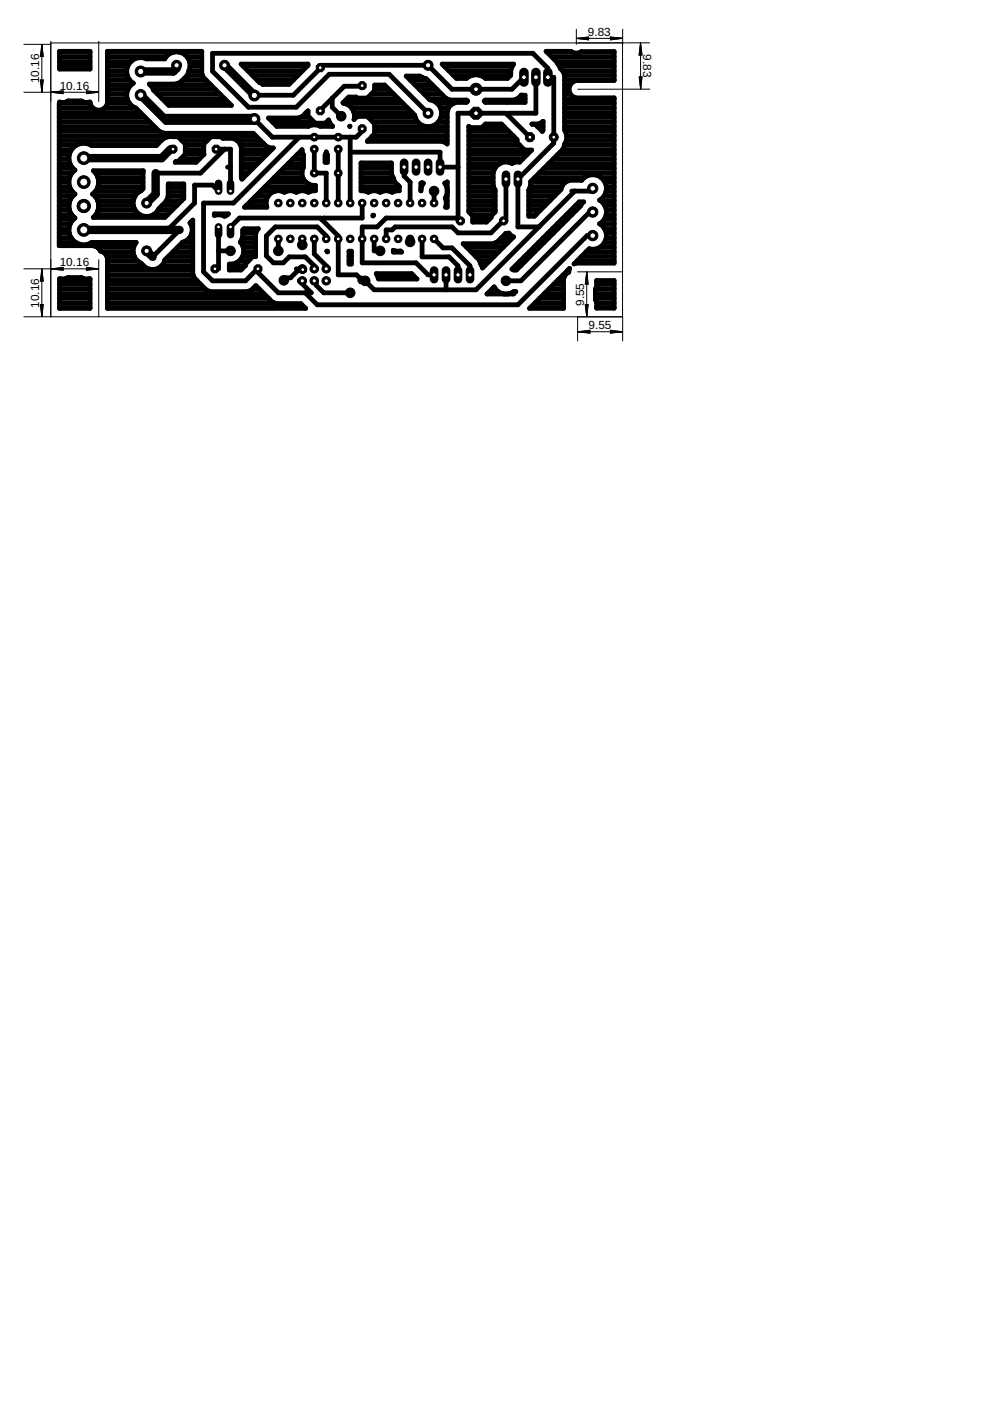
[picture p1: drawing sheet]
<svg xmlns="http://www.w3.org/2000/svg" width="210mm" height="297mm" viewBox="0 0 210 297" stroke-linecap="round" stroke-linejoin="round" font-family="sans-serif">
<defs><g id="words">
<g font-size="2.5">
<text x="124.6" y="7.6">9.83</text>
<text x="136.4" y="11.5" transform="rotate(90 136.4 11.5)">9.83</text>
<text x="8.3" y="17.7" transform="rotate(-90 8.3 17.7)">10.16</text>
<text x="12.7" y="19">10.16</text>
<text x="12.7" y="56.4">10.16</text>
<text x="8.3" y="65.3" transform="rotate(-90 8.3 65.3)">10.16</text>
<text x="123.8" y="64.9" transform="rotate(-90 123.8 64.9)">9.55</text>
<text x="124.8" y="69.8">9.55</text>
</g>
</g></defs>
<g fill="#000" stroke="#000" stroke-width=".21">
<path d="M16.9 37.9a1.14 1.14 0 0 1 1.8 .1 1.14 1.14 0 0 1-.6 1.7 1.14 1.14 0 0 1-1.5-1.1h1l.2-.1 .1 .2-1.3-.1z" fill-rule="evenodd"/>
<path d="M16.6 42.9a1.41 1.41 0 0 1 2.3-.1 1.41 1.41 0 0 1-.7 2.2 1.41 1.41 0 0 1-1.8-1.3h1a.39 .39 0 0 1 .6-.3 .39 .39 0 0 1 0 .7 .39 .39 0 0 1-.6-.3l-1-.1z" fill-rule="evenodd"/>
<circle cx="71.7" cy="29.1" r=".83"/>
</g>
<g fill="none" stroke="#000" stroke-width="1">
<path d="M12.6 10.9h6.5v3.7h-6.5zM12.6 14h6.5M12.6 13.1h6.5M12.6 12.1h6.5M12.6 11.1h6.5M22.8 19.9h4.1M22.8 19h4.3M22.8 18h5.1M22.8 17h4.7M22.8 16h4.2M22.8 15h4.1M22.8 14h4.3"/>
<path d="M22.8 13.1h5M22.8 12.1h12.4M22.8 11.1h13.9M27.1 14a2.89 2.89 0 0 0 1.2 3.7 2.93 2.93 0 0 0-1.4 2.7 2.93 2.93 0 0 0 1.8 2.5M31.8 18h12.9M32.5 19h13.2M33.4 19.9h13.3M38.1 11.1h4.7M38.7 17h5M39.6 16h3.3M39.7 12.1h3.1M39.7 12.1a3.6 3.6 0 0 1-.6 4.5l-.7 .7-1.3 .5h-5.5l.6 .6 .4 .8 3.2 3.2h13.3l-6-6-.3-.8v-4.7h-20v11a1.86 1.86 0 0 1-2 1.5 1.86 1.86 0 0 1-1.7-1.8 2.13 2.13 0 0 1-1.8-.2h-2.8l-.3 .2a2.06 2.06 0 0 1-1.6 0v.3"/>
<path d="M39.7 12.1a2.83 2.83 0 0 0-4.8 .4h-3.8a2.95 2.95 0 0 0-4 1.5M40 15h2.8M40.2 13.1h2.6M40.3 14h2.5M51.1 13.6h14.2v.3l-4 4h-5.5l-.8-.4zM51.6 14h13.5M52.5 15h11.6M53.5 16h9.7M54.5 17h7.7M76.8 18.2v.1h-3.8l-5.1 5.2M78.7 19.9h4.8M79.4 19h3.1"/>
<path d="M87 17h3.7M88 18h3.7M88.9 19h3.7M89.9 19.9h3.7M93.7 13.6h15.2a2.93 2.93 0 0 0-.6 2.4l-.7 .6h-4.7a2.98 2.98 0 0 0-4 0h-2.1zM94.2 14h14.4M95.2 15h13.1M96.2 16h3.8M101.8 16h6.4M111.1 16.4l-2.6 2.5h-12.7l-5-5.1h-22.9v.7l-5.7 5.7h-8.3M113.6 16.4v7.6h-5.7l-.3 .3M115.8 10.9h5.3a1.81 1.81 0 0 0 2.2 0h6.9v6.2h-8.1a1.88 1.88 0 0 0-1.5 1.8 1.88 1.88 0 0 0 1.5 1.9l8.1-.1v35.1h-8.1l-.4 .2 3.2-3.3a2.87 2.87 0 0 0 3.5-1.6 2.87 2.87 0 0 0-1.3-3.6 2.86 2.86 0 0 0 0-5.1 2.89 2.89 0 0 0 .7-4.4 2.89 2.89 0 0 0-4.5 .2h-2.5a2.3 2.3 0 0 0-1.9 2l-5.6 5.6h-1.2v-5.5l.4-1.1v-.7l6.9-6.9 .3-1a2.64 2.64 0 0 0 0-3v-11.7l-.3-.8-.6-.5-.7-1.4z"/>
<path d="M116 11.1h5.4M117 12.1h13.2M118 13.1h12.2M118.6 14h11.6M119.3 15h10.9M119.7 19.9h1.2M119.7 19h.9M119.7 18h1.2M119.7 17h10.5M119.7 16h10.5M123 11.1h7.2M12.6 36.7h2.7"/>
<path d="M12.6 26.8h20.1M12.6 39.6h2.2M12.6 38.6h2M12.6 37.7h2.2M12.6 35.7h2.9M12.6 34.7h2.2M12.6 33.7h2M12.6 32.7h2.1M12.6 31.7h2.6M12.6 30.8h3.7M12.6 29.8h21.6M12.6 28.8h41.6"/>
<path d="M12.6 27.8h21.2M12.6 25.8h19.1M12.6 24.9h18.2M12.6 23.9h17.2M12.6 22.9h7.1M12.6 21.9v30.2h7.1a1.8 1.8 0 0 1 1.6 1.1M12.6 21.9h6.5M15.3 36.7a3.1 3.1 0 0 0 .6 4.4l-.6 .7M19.2 30.8h14.1M20.3 36.7h10M20.7 39.6h9.6M20.7 37.7h9.6"/>
<path d="M20.9 38.6h9.4M22.2 22.9h6.5M22.8 21.9h4.7M22.8 20.9h4.2M28.7 22.9l4.9 4.8 .6 .4 .7 .2h18.8l2.8 2.7 .8 .4h.7l-6.7 6.6-.1-.3M29.8 20.2l4.5 4.4h19.6v.7l3.8 3.8h17.8l1.3-1.3v-.5M34.4 20.9h13.2M35.3 21.9h13.3M35.6 29h.1M35.6 29a3.9 3.9 0 0 0-2.4 1.9h-13.8a3.1 3.1 0 0 0-4.3 .9 3.1 3.1 0 0 0 .8 4.3l-.6 .6M35.6 29h2.2l1.5 1.5v2.2M35.7 39.6h3.3"/>
<path d="M36.2 31.6h.5M38.3 33.7h4M38.5 29.8h5.5M39.3 32.7h3.9M39.3 32.7l-1.5 1.5h-.5l-.2 .2h4.5l1.6-1.7M39.3 31.7h3.9M39.3 30.8h3.9M43.2 32.7v-2.2l1.5-1.5h2.2l.3 .3h2.1l.9 .4 .6 .6 .4 .9v6.5M45.8 31.6h3.1v8.9M47.6 31.6l-5.1 5.1h-9.5M48.2 35.4h.7M50.2 29.8h5"/>
<path d="M51 30.8h5.2M51.2 36.7h1.4M51.2 37.7h.5M51.2 35.7h2.4M51.2 34.7h3.4M51.2 33.7h4.4M51.2 32.7h5.4M51.2 31.7h6.4M56.2 39.6h10.7M56.9 25h6.4l.8-.3 1.2-1.2v1.1l1.5 1.5h2.2l.7-.7 .4 1 .4 .4h-2.6a2.46 2.46 0 0 0-2.5 0h-6.7zM57.1 38.6h7.8M57.7 25.8h8.9"/>
<path d="M58.1 37.7h6.1M59.1 36.7h4.9M60.1 35.7h4.1M61.1 34.7h3.2M62.1 33.7h2.2M63.1 32.7h1.2M63.5 29.1l-14 14h-6.3v14.5l1.9 1.9h6.9l2.7-2.5v.8l4.3 4.3h7l-2.5-2.6h.6M63.7 24.9h1.9M64 31.7l-12.2 12.2h4.8a2.58 2.58 0 0 1 .7-2.8 2.58 2.58 0 0 1 3-.3 2.41 2.41 0 0 1 2.5 0 2.41 2.41 0 0 1 2.6 0l.9-.4h.6v-1.1a2.62 2.62 0 0 1-2.7-3.6M64 31.7l.3 1.2v2.6l-.1 .2M64 31.7l.1 .1M64.9 23.9h.4"/>
<path d="M66.6 31.6v5.1h2.6v6.4M68.9 33.7h.5M69 32.7h.4M69.2 32.2l.2 .7v1.5h-.5v-1.5zM69.3 25.8h.5M70.4 20.8v1.9l1.9 1.9M71.7 31.6v11.5M72.7 21.8l1.2-1.2h1.6l.2 .2h2.2l1.5-1.6v-1.2h2.2l6.3 6.4a2.87 2.87 0 0 0 3 2.5 2.87 2.87 0 0 0 2.7-2.8 2.87 2.87 0 0 0-2.5-2.9l-5-5.1h2.9l1.4 .6 4.2 4.2 .8 .3h3.5l.3 .2-.3 .3h-2.3l-.8 .4-.6 .6-.4 .9v6.9l-1.1-.5h-15.8l1.5-1.6v-2.2l-1.5-1.5h-2.2l-.6 .7a2.89 2.89 0 0 0-2.4-3.6zM73 21.9h12.4M73.6 20.9h10.9M74.1 26.8h.1M74.3 32.3h19v3.1h3.8"/>
<path d="M74.3 29.1v14M74.5 22.9h11.9M75 23.9h12.4M75.1 24.9h.4M76.5 36.7h6.5M76.5 39.6h8.2M76.5 38.6h7.3M76.5 37.7h6.8M76.5 35.7h6.5M76.5 34.7h6.5M78 24.9h10.1M78.1 29.8h16.7"/>
<path d="M79 28.8h15.8M79 25.8h9.6M79.4 26.8h10.9M79.4 27.8h15.4M83 36.7l.7 1.9M83 36.7v-2.2h-6.5v5.9h.6l1 .4a2.41 2.41 0 0 1 2.5 0 2.41 2.41 0 0 1 2.5 0l1-.4h.6v-.9l-1-.9M85.7 35.4v1.9l1.3 1.3v4.5M89.2 38.9l.1 1.6M89.2 39.6h.2M89.3 38.8l.2-.1 .2 .1M89.3 38.8l-.1 .1M89.7 38.8v.1"/>
<path d="M89.7 38.9l-.5 1.2M90.8 24l-8.3-8.3h-12.7l-7 7h-10.1l-7.6-7.6v-3.8h67.9l3.2 3.2v1.9h1.2v14l-7.6 7.6v10.1h4.5M90.9 20.9h3.8M91.2 26.8h3.6M92.7 21.9h3.5M92.9 25.8h1.9M93.4 22.9h1.7M93.5 24.9h1.3M93.6 23.9h1.2M94.7 39.6h.1M94.7 38.6h.1M99.4 36.7h5.2"/>
<path d="M99.4 26.8h.1M99.4 26.8l.3 .3h2.5l.7-.8h3.4l3.3 3.3v.6l1.6 1.6h1.5l-2.5 2.6h-.7l-1 .3a2.71 2.71 0 0 0-3.9 2M99.4 26.8v18.1l.8 .9v1.3h2.9l1-1v-.3l.9-.9v-4.6l-.4-1.1v-2.5M99.4 39.6h5.3M99.4 38.6h5.2M99.4 37.7h5.2M99.4 35.7h5.5M99.4 34.7h6.6M99.4 33.7h11.4M99.4 32.7h12.4M99.4 31.7h11.7M99.4 30.8h10.8"/>
<path d="M99.4 29.8h10.2M99.4 28.8h9.4M99.4 27.8h8.4M102.4 26.8h4.4M102.7 21.4l.2-.2h6.1l.8-.3 .7-.7h.8v1.5h-8.4zM107.3 38v8.8h-.7l-2.5 2.6h-7l-1.3-1.3h-12l-.7 .6h-1.2v2M109.7 20.9h1.6M112.4 29.1l-5.1-5.1h-10.2v22.8h.5l-.5-.6h-15.2l-1.9 1.9h-3.2v7.6h11.4l2.6 2.6h1.2M112.4 39.6h6.7M112.5 38.6h7.4M112.8 26.3h1.3l1-.6v1.9l-.1 .3-1.5-1.5zM113.3 37.7h10.6"/>
<path d="M113.9 26.8h1.2M114.3 36.7h15.9M114.9 27.8h.1M115 25.8h.1M115.3 35.7h14.9M116.3 34.7h13.9M117.3 33.7h12.9M118.3 32.7h11.9M119.3 31.7h10.9M119.7 26.8h10.5M119.7 30.8h10.5M119.7 25.8h10.5"/>
<path d="M119.7 24.9h10.5M119.7 23.9h10.5M119.7 22.9h10.5M119.7 21.9h10.5M119.7 20.9h10.5M119.8 27.8h10.4M120.1 29.8h10.1M120.1 28.8h10.1M125.7 39.9l-.6 .6h-3.9M127.4 37.7h2.8M128.2 38.6h2M128.6 39.6h1.6"/>
<path d="M12.6 51.4h3.5M12.6 45.5h2.6M12.6 49.4h2.1M12.6 50.4h2.5M12.6 48.5h2M12.6 47.5h2.3M12.6 46.5h3M12.6 44.5h2.1M12.6 43.6h2M12.6 42.6h2.2M12.6 41.6h2.8M12.6 40.6h2.7"/>
<path d="M12.6 59.1l.9 .1 1-.4h2.8l.9 .4 .9-.1v6.3h-6.5zM12.6 59.3h6.5M14.8 42.6a3.1 3.1 0 0 0 0 2.3M14.8 42.5h.1M14.8 42.5v.1M14.8 44.9h.1M14.8 44.9l.5 .7M15.3 45.6l.6 .6a3.1 3.1 0 0 0-.8 4.3 3.1 3.1 0 0 0 4.3 .9h9.5a2.84 2.84 0 0 0 1 4.4 2.75 2.75 0 0 0 2.8 1.3 2.75 2.75 0 0 0 2.2-2l3.8-3.7a2.66 2.66 0 0 0 1.6-4.2l.6-.5v11.4l.3 .8 2.6 2.6 .8 .3h7.9l.8-.3 1-.9 3.4 3.4 .9 .4h5.2l1 1h-42v-10.7l-.3-.7-.5-.5-.7-.3M15.3 41.8h.1M15.3 41.8l-.5 .7M15.3 45.6h.1M20.2 41.6h8.5"/>
<path d="M20.2 40.6h9.4M20.3 41.8l-.7-.7a3.1 3.1 0 0 0 .2-4.9h10.6l-.1 3.8-.4 .4a2.87 2.87 0 0 0-.8 4.7 2.87 2.87 0 0 0 4.6-.9l1.4-1.4 .4-.6 .2-.7v-2.5h3.3v3.1l-4 4h-15.2l.5-.5M20.3 45.6h.1M20.3 41.8l.4 .7M20.3 41.8h.1M20.3 45.5h9.4M20.6 52.4h7.8M20.7 44.9l-.4 .7M20.7 44.9h.1M20.7 42.5v.1M20.7 42.5h.1M20.7 42.6a3.1 3.1 0 0 1 0 2.3"/>
<path d="M20.7 42.6h7.6M20.8 44.5h7.9M20.9 43.6h7.4M21.3 53.2h.1M21.7 53.4h6.5M22.6 54.4h5.9M22.8 59.3h18.8M22.8 58.3h18.2M22.8 57.3h18.1M22.8 56.3h7.7M22.8 55.4h6.4M32.5 45.5h3"/>
<path d="M33.5 44.5h3M34.2 56.3h6.7M34.4 43.6h3.1M34.9 55.4h6M35.2 42.6h3.3M35.6 41.6h3.4M35.7 40.6h3.3M35.7 54.4h5.2M36.7 53.4h4.2M37.7 52.4h3.2M38.1 48.7l-5.7 5.8M38.6 51.4h2.3"/>
<path d="M40.2 50.4h.7M40.4 47.5h.5M40.6 49.4h.3M40.7 48.5h.2M45.4 45.5h2.8M46 45.5l-.6 .2v-.4h3l-.8 .6-.9-.4M46.3 48.1v8.9h-.7M46.3 40.5l-1.2-1.3h-3.8v3.9l-5.8 5.6M46.3 53.2h2.6M48.6 56.3h3.4M50.7 55.4h2M51 51.4h3.2"/>
<path d="M51.4 50.4h2.8M51.4 54.4h2.8v-4.8l.6-1.1h-3.1l-.2 .3v1.3l-.6 1.2a2.78 2.78 0 0 1 .5 3.2 2.78 2.78 0 0 1-2.8 1.5v1.3h2.5l1-1v-.4l1.5-1.5M51.5 49.4h2.8M51.5 52.4h2.7M51.7 53.4h2.5M52.2 43.6h4.3M53.2 42.6h3.3M54.2 41.6h2.7M55.2 40.6h2.9M59 50.7v2.5M59.9 40.6h.8M62.4 40.6h.8"/>
<path d="M62.8 57h1.3M64.1 57l.1 .2M64.1 57l-.4 .4h-.6l-1.5 1.5h-.9l-.5 .5M64.1 50.7v1.2M65 40.6h.7M66.6 59.5l.4 .4v.6l1.6 1.6h5.7M66.6 50.7v3.1l2.6 2.6v.6M69.2 50.7v-.7l-1.9-1.9h-8.9l-1.9 1.9v4.3l1.5 1.4h2.1l1.2-1.2h3.4l1.9 1.9v.6M69.3 53.3l.1 .1zM69.4 53.4h.1M74 53.3h.5v2.7h-.5zM74 54.4h.5"/>
<path d="M74 55.4h.5M74 53.4h.5M76.8 43.1v3.1h-8.3l-.3 .3M77.7 40.6h.7M79.1 45.6h.1l-.1 .2zM79.3 50.7v2.5h1.3M79.8 58h7.5l1.1 1.2h-8.1zM79.9 58.3h7.7M80.2 40.6h.8M82.8 40.6h.7M83.4 53.1l.7 .2 .8-.1 .3 .2h-1.8zM83.4 53.4h1.7"/>
<path d="M89.5 50.7v3.8h5.7l1.9 1.9v1.9M92 40.5v2.6M92 50.7l1.9 1.9h1.9l3.9 3.8v1.9M94.6 58.3v3.1M94.6 43.6h.2M94.6 42.6h.2M94.6 41.6h.2M94.8 40.1l-.5-1.2 .5-.3v5.3h-.3a2.5 2.5 0 0 0-.1-1.9l.2-.4M94.8 40.9l-.2 .7M94.8 40.6h.1M98.9 52.4h7.8M99.4 44.5h5.6"/>
<path d="M99.4 43.6h5.6M99.4 42.6h5.6M99.4 41.6h5.6M99.4 40.6h5.6M99.9 53.4h5.8M100 45.5h4.4M100.2 46.5h3.5M100.9 54.4h3.9M101.7 55.4h2.1M101.9 55.9l.3 .4M101.9 55.9h.1M102.2 56.3h.6"/>
<path d="M105.2 51.4h2.5M106.3 50.4h2.4M107.8 49.5l1.1 .7-6.6 6.6-.1-.5M107.9 49.4l-.6 .1-1.9 1.8-.9 .4h-6.3l3.4 3.4 .3 .8M108.5 57.1l14.3-14.3h1l-.7 .9-13.6 13.6h-.6zM109.3 56.3h1.1M110.2 55.4h1.2M111.2 54.4h1.2M112.1 45.5h1.5M112.1 44.5h2.5M112.1 43.6h3.5M112.1 42.6h4.5"/>
<path d="M112.1 41.6h5.5M112.1 40.6h6.4M112.2 53.4h1.2M113.2 52.4h1.1M114.2 51.4h1.1M115.2 50.4h1.1M116.1 49.4h1.2M117.1 48.5h1.2M118.1 47.5h1.2M118.4 59.3h1.1M119.1 46.5h1.1M119.4 58.3h.4"/>
<path d="M119.8 58.3l-.3 1M120.1 45.5h1.1M120.3 57.3h.3M120.6 57.3l.2-.4-8.5 8.5h7.2v-6.1M120.6 57.3v.4l-.8 .6M121.1 44.5h1.1M121.9 40.5l-21 20.9h-21.6l-2-2h-.6l-1.1-1.1h-3.9v-8.3l-3.8-3.8h-17.1l-1.9 1.9M122 43.6h1.1M122.3 55.4h7.9M123.3 54.4h6.9M124.3 53.4h5.9M125.7 45h-.7l-14.6 14.5h-3.1"/>
<path d="M125.7 50h-1.2l-14.7 14.6h-42.5l-2.6-2.5M126.5 59.5h3.7v5.8h-3.7l.1-.8-.4-1v-2.2l.4-.9zM127.2 52.4h3M127.2 47.5h3M127.3 42.6h2.9M128.1 41.6h2.1M128.1 46.5h2.1M128.1 51.4h2.1M128.2 48.5h2M128.2 43.6h2M128.5 40.6h1.7M128.5 45.5h1.7"/>
<path d="M128.5 49.4h1.7M128.5 50.4h1.7M128.5 44.5h1.7M12.6 65.2h6.5M12.6 64.2h6.5M12.6 63.2h6.5M12.6 62.3h6.5M12.6 61.3h6.5M12.6 60.3h6.5M22.8 65.2h41.8M22.8 64.2h35.4M22.8 63.2h34.1"/>
<path d="M22.8 62.3h33.1M22.8 61.3h20.7M22.8 60.3h19.7M53.6 61.3h1.4M103.4 62.3h3.1M104.3 61.3h.7M105 61.3l-.2-.5-1.5 1.5h5.6l.5-.5h-.5l-1.3 .5M105 61.3l.6 .5 1.3 .5M108 62.3h.9M112.5 65.2h7M113.5 64.2h6M114.4 63.2h5.1"/>
<path d="M115.4 62.3h4.1M116.4 61.3h3.1M117.4 60.3h2.1M126.2 63.2h4M126.2 62.3h4M126.3 61.3h3.9M126.5 65.2h3.7M126.6 64.2h3.6M126.6 60.3h3.6"/>
</g>
<path d="M37.4 13.8v.7l-.6 .7h-7M47.6 13.8l6.3 6.4M29.8 20.2l5.5 5.4h19M33 36.7v4.4l-1.9 2M36.2 31.6l-1.9 1.9h-16.5M17.8 48.7h20.3M31.1 53.2l1.3 1.3" fill="none" stroke="#000" stroke-width="1.8"/>
<circle cx="71.7" cy="29.1" r=".36" fill="#fff" stroke="#000" stroke-width=".21"/>
<circle cx="71.7" cy="31.6" r=".83" fill="#000" stroke="#000" stroke-width=".21"/>
<circle cx="71.7" cy="31.6" r=".36" fill="#fff" stroke="#000" stroke-width=".21"/>
<circle cx="66.6" cy="29.1" r=".83" fill="#000" stroke="#000" stroke-width=".21"/>
<circle cx="66.6" cy="29.1" r=".36" fill="#fff" stroke="#000" stroke-width=".21"/>
<circle cx="66.6" cy="31.6" r=".83" fill="#000" stroke="#000" stroke-width=".21"/>
<circle cx="66.6" cy="31.6" r=".36" fill="#fff" stroke="#000" stroke-width=".21"/>
<circle cx="100.9" cy="18.9" r="1.27" fill="#000" stroke="#000" stroke-width=".21"/>
<circle cx="100.9" cy="18.9" r=".51" fill="#fff" stroke="#000" stroke-width=".21"/>
<circle cx="100.9" cy="24" r="1.38" fill="#000" stroke="#000" stroke-width=".21"/>
<circle cx="100.9" cy="24" r=".51" fill="#fff" stroke="#000" stroke-width=".21"/>
<circle cx="117.4" cy="29.1" r=".95" fill="#000" stroke="#000" stroke-width=".21"/>
<circle cx="117.4" cy="29.1" r=".4" fill="#fff" stroke="#000" stroke-width=".21"/>
<circle cx="112.4" cy="29.1" r="1.03" fill="#000" stroke="#000" stroke-width=".21"/>
<circle cx="112.4" cy="29.1" r=".4" fill="#fff" stroke="#000" stroke-width=".21"/>
<circle cx="37.4" cy="13.8" r="1.06" fill="#000" stroke="#000" stroke-width=".21"/>
<circle cx="37.4" cy="13.8" r=".55" fill="#fff" stroke="#000" stroke-width=".21"/>
<circle cx="47.6" cy="13.8" r="1.06" fill="#000" stroke="#000" stroke-width=".21"/>
<circle cx="47.6" cy="13.8" r=".55" fill="#fff" stroke="#000" stroke-width=".21"/>
<circle cx="90.8" cy="24" r="1.06" fill="#000" stroke="#000" stroke-width=".21"/>
<circle cx="90.8" cy="24" r=".55" fill="#fff" stroke="#000" stroke-width=".21"/>
<circle cx="90.8" cy="13.8" r="1.06" fill="#000" stroke="#000" stroke-width=".21"/>
<circle cx="90.8" cy="13.8" r=".55" fill="#fff" stroke="#000" stroke-width=".21"/>
<path d="M111.1 15.4v2" fill="none" stroke="#000" stroke-width="2"/>
<circle cx="111.1" cy="16.4" r=".51" fill="#fff" stroke="#000" stroke-width=".21"/>
<path d="M113.6 15.4v2" fill="none" stroke="#000" stroke-width="2"/>
<circle cx="113.6" cy="16.4" r=".51" fill="#fff" stroke="#000" stroke-width=".21"/>
<path d="M116.2 15.4v2" fill="none" stroke="#000" stroke-width="2"/>
<circle cx="116.2" cy="16.4" r=".51" fill="#fff" stroke="#000" stroke-width=".21"/>
<circle cx="66.6" cy="57" r=".9" fill="#000" stroke="#000" stroke-width=".21"/>
<circle cx="66.6" cy="57" r=".44" fill="#fff" stroke="#000" stroke-width=".21"/>
<circle cx="66.6" cy="59.5" r=".9" fill="#000" stroke="#000" stroke-width=".21"/>
<circle cx="66.6" cy="59.5" r=".44" fill="#fff" stroke="#000" stroke-width=".21"/>
<circle cx="69.2" cy="59.5" r=".9" fill="#000" stroke="#000" stroke-width=".21"/>
<circle cx="69.2" cy="59.5" r=".44" fill="#fff" stroke="#000" stroke-width=".21"/>
<circle cx="69.2" cy="57" r=".9" fill="#000" stroke="#000" stroke-width=".21"/>
<circle cx="69.2" cy="57" r=".44" fill="#fff" stroke="#000" stroke-width=".21"/>
<circle cx="64.1" cy="57" r=".9" fill="#000" stroke="#000" stroke-width=".21"/>
<circle cx="64.1" cy="57" r=".44" fill="#fff" stroke="#000" stroke-width=".21"/>
<circle cx="64.1" cy="59.5" r=".9" fill="#000" stroke="#000" stroke-width=".21"/>
<circle cx="64.1" cy="59.5" r=".44" fill="#fff" stroke="#000" stroke-width=".21"/>
<circle cx="76.7" cy="59.4" r=".87" fill="#000" stroke="#000" stroke-width=".21"/>
<circle cx="76.7" cy="59.4" r=".4" fill="#fff" stroke="#000" stroke-width=".21"/>
<circle cx="64.2" cy="57.2" r=".87" fill="#000" stroke="#000" stroke-width=".21"/>
<circle cx="64.2" cy="57.2" r=".4" fill="#fff" stroke="#000" stroke-width=".21"/>
<circle cx="92" cy="43.1" r=".8" fill="#000" stroke="#000" stroke-width=".21"/>
<circle cx="92" cy="43.1" r=".4" fill="#fff" stroke="#000" stroke-width=".21"/>
<circle cx="89.5" cy="43.1" r=".8" fill="#000" stroke="#000" stroke-width=".21"/>
<circle cx="89.5" cy="43.1" r=".4" fill="#fff" stroke="#000" stroke-width=".21"/>
<circle cx="87" cy="43.1" r=".8" fill="#000" stroke="#000" stroke-width=".21"/>
<circle cx="87" cy="43.1" r=".4" fill="#fff" stroke="#000" stroke-width=".21"/>
<circle cx="84.4" cy="43.1" r=".8" fill="#000" stroke="#000" stroke-width=".21"/>
<circle cx="84.4" cy="43.1" r=".4" fill="#fff" stroke="#000" stroke-width=".21"/>
<circle cx="81.9" cy="43.1" r=".8" fill="#000" stroke="#000" stroke-width=".21"/>
<circle cx="81.9" cy="43.1" r=".4" fill="#fff" stroke="#000" stroke-width=".21"/>
<circle cx="79.3" cy="43.1" r=".8" fill="#000" stroke="#000" stroke-width=".21"/>
<circle cx="79.3" cy="43.1" r=".4" fill="#fff" stroke="#000" stroke-width=".21"/>
<circle cx="76.8" cy="43.1" r=".8" fill="#000" stroke="#000" stroke-width=".21"/>
<circle cx="76.8" cy="43.1" r=".4" fill="#fff" stroke="#000" stroke-width=".21"/>
<circle cx="74.3" cy="43.1" r=".8" fill="#000" stroke="#000" stroke-width=".21"/>
<circle cx="74.3" cy="43.1" r=".4" fill="#fff" stroke="#000" stroke-width=".21"/>
<circle cx="71.7" cy="43.1" r=".8" fill="#000" stroke="#000" stroke-width=".21"/>
<circle cx="71.7" cy="43.1" r=".4" fill="#fff" stroke="#000" stroke-width=".21"/>
<circle cx="69.2" cy="43.1" r=".8" fill="#000" stroke="#000" stroke-width=".21"/>
<circle cx="69.2" cy="43.1" r=".4" fill="#fff" stroke="#000" stroke-width=".21"/>
<circle cx="66.6" cy="43.1" r=".8" fill="#000" stroke="#000" stroke-width=".21"/>
<circle cx="66.6" cy="43.1" r=".4" fill="#fff" stroke="#000" stroke-width=".21"/>
<circle cx="64.1" cy="43.1" r=".8" fill="#000" stroke="#000" stroke-width=".21"/>
<circle cx="64.1" cy="43.1" r=".4" fill="#fff" stroke="#000" stroke-width=".21"/>
<circle cx="61.6" cy="43.1" r=".8" fill="#000" stroke="#000" stroke-width=".21"/>
<circle cx="61.6" cy="43.1" r=".4" fill="#fff" stroke="#000" stroke-width=".21"/>
<circle cx="59" cy="43.1" r=".8" fill="#000" stroke="#000" stroke-width=".21"/>
<circle cx="59" cy="43.1" r=".4" fill="#fff" stroke="#000" stroke-width=".21"/>
<circle cx="59" cy="50.7" r=".8" fill="#000" stroke="#000" stroke-width=".21"/>
<circle cx="59" cy="50.7" r=".4" fill="#fff" stroke="#000" stroke-width=".21"/>
<circle cx="61.6" cy="50.7" r=".8" fill="#000" stroke="#000" stroke-width=".21"/>
<circle cx="61.6" cy="50.7" r=".4" fill="#fff" stroke="#000" stroke-width=".21"/>
<circle cx="64.1" cy="50.7" r=".8" fill="#000" stroke="#000" stroke-width=".21"/>
<circle cx="64.1" cy="50.7" r=".4" fill="#fff" stroke="#000" stroke-width=".21"/>
<circle cx="66.6" cy="50.7" r=".8" fill="#000" stroke="#000" stroke-width=".21"/>
<circle cx="66.6" cy="50.7" r=".4" fill="#fff" stroke="#000" stroke-width=".21"/>
<circle cx="69.2" cy="50.7" r=".8" fill="#000" stroke="#000" stroke-width=".21"/>
<circle cx="69.2" cy="50.7" r=".4" fill="#fff" stroke="#000" stroke-width=".21"/>
<circle cx="71.7" cy="50.7" r=".8" fill="#000" stroke="#000" stroke-width=".21"/>
<circle cx="71.7" cy="50.7" r=".4" fill="#fff" stroke="#000" stroke-width=".21"/>
<circle cx="74.3" cy="50.7" r=".8" fill="#000" stroke="#000" stroke-width=".21"/>
<circle cx="74.3" cy="50.7" r=".4" fill="#fff" stroke="#000" stroke-width=".21"/>
<circle cx="76.8" cy="50.7" r=".8" fill="#000" stroke="#000" stroke-width=".21"/>
<circle cx="76.8" cy="50.7" r=".4" fill="#fff" stroke="#000" stroke-width=".21"/>
<circle cx="79.3" cy="50.7" r=".8" fill="#000" stroke="#000" stroke-width=".21"/>
<circle cx="79.3" cy="50.7" r=".4" fill="#fff" stroke="#000" stroke-width=".21"/>
<circle cx="81.9" cy="50.7" r=".8" fill="#000" stroke="#000" stroke-width=".21"/>
<circle cx="81.9" cy="50.7" r=".4" fill="#fff" stroke="#000" stroke-width=".21"/>
<circle cx="84.4" cy="50.7" r=".8" fill="#000" stroke="#000" stroke-width=".21"/>
<circle cx="84.4" cy="50.7" r=".4" fill="#fff" stroke="#000" stroke-width=".21"/>
<circle cx="87" cy="50.7" r=".8" fill="#000" stroke="#000" stroke-width=".21"/>
<circle cx="87" cy="50.7" r=".4" fill="#fff" stroke="#000" stroke-width=".21"/>
<circle cx="89.5" cy="50.7" r=".8" fill="#000" stroke="#000" stroke-width=".21"/>
<circle cx="89.5" cy="50.7" r=".4" fill="#fff" stroke="#000" stroke-width=".21"/>
<circle cx="92" cy="50.7" r=".8" fill="#000" stroke="#000" stroke-width=".21"/>
<circle cx="92" cy="50.7" r=".4" fill="#fff" stroke="#000" stroke-width=".21"/>
<circle cx="66.6" cy="36.7" r=".83" fill="#000" stroke="#000" stroke-width=".21"/>
<circle cx="66.6" cy="36.7" r=".36" fill="#fff" stroke="#000" stroke-width=".21"/>
<circle cx="71.7" cy="36.7" r=".83" fill="#000" stroke="#000" stroke-width=".21"/>
<circle cx="71.7" cy="36.7" r=".36" fill="#fff" stroke="#000" stroke-width=".21"/>
<circle cx="29.8" cy="15.2" r="1.16" fill="#000" stroke="#000" stroke-width=".21"/>
<circle cx="29.8" cy="15.2" r=".66" fill="#fff" stroke="#000" stroke-width=".21"/>
<circle cx="29.8" cy="20.2" r="1.16" fill="#000" stroke="#000" stroke-width=".21"/>
<circle cx="29.8" cy="20.2" r=".66" fill="#fff" stroke="#000" stroke-width=".21"/>
<path d="M85.7 34.5v1.8" fill="none" stroke="#000" stroke-width="1.8"/>
<circle cx="85.7" cy="35.4" r=".47" fill="#fff" stroke="#000" stroke-width=".21"/>
<path d="M88.2 34.5v1.8" fill="none" stroke="#000" stroke-width="1.8"/>
<circle cx="88.2" cy="35.4" r=".47" fill="#fff" stroke="#000" stroke-width=".21"/>
<path d="M90.8 34.5v1.8" fill="none" stroke="#000" stroke-width="1.8"/>
<circle cx="90.8" cy="35.4" r=".47" fill="#fff" stroke="#000" stroke-width=".21"/>
<path d="M93.3 34.5v1.8" fill="none" stroke="#000" stroke-width="1.8"/>
<circle cx="93.3" cy="35.4" r=".47" fill="#fff" stroke="#000" stroke-width=".21"/>
<circle cx="17.8" cy="48.7" r="1.35" fill="#000" stroke="#000" stroke-width=".21"/>
<circle cx="17.8" cy="48.7" r=".85" fill="#fff" stroke="#000" stroke-width=".21"/>
<circle cx="17.8" cy="43.7" r="1.35" fill="#000" stroke="#000" stroke-width=".21"/>
<circle cx="17.8" cy="43.7" r=".85" fill="#fff" stroke="#000" stroke-width=".21"/>
<circle cx="17.8" cy="38.6" r="1.35" fill="#000" stroke="#000" stroke-width=".21"/>
<circle cx="17.8" cy="38.6" r=".85" fill="#fff" stroke="#000" stroke-width=".21"/>
<circle cx="17.8" cy="33.5" r="1.35" fill="#000" stroke="#000" stroke-width=".21"/>
<circle cx="17.8" cy="33.5" r=".85" fill="#fff" stroke="#000" stroke-width=".21"/>
<path d="M48.9 38.9v1.6" fill="none" stroke="#000" stroke-width="1.6"/>
<circle cx="48.9" cy="40.5" r=".4" fill="#fff" stroke="#000" stroke-width=".21"/>
<path d="M46.3 38.9v1.6" fill="none" stroke="#000" stroke-width="1.6"/>
<circle cx="46.3" cy="40.5" r=".4" fill="#fff" stroke="#000" stroke-width=".21"/>
<path d="M46.3 48.1v1.6" fill="none" stroke="#000" stroke-width="1.6"/>
<circle cx="46.3" cy="48.1" r=".4" fill="#fff" stroke="#000" stroke-width=".21"/>
<path d="M48.9 48.1v1.6" fill="none" stroke="#000" stroke-width="1.6"/>
<circle cx="48.9" cy="48.1" r=".4" fill="#fff" stroke="#000" stroke-width=".21"/>
<circle cx="36.7" cy="31.6" r=".92" fill="#000" stroke="#000" stroke-width=".21"/>
<circle cx="36.7" cy="31.6" r=".4" fill="#fff" stroke="#000" stroke-width=".21"/>
<circle cx="45.8" cy="31.6" r=".92" fill="#000" stroke="#000" stroke-width=".21"/>
<circle cx="45.8" cy="31.6" r=".4" fill="#fff" stroke="#000" stroke-width=".21"/>
<circle cx="31.1" cy="53.2" r="1.06" fill="#000" stroke="#000" stroke-width=".21"/>
<circle cx="31.1" cy="53.2" r=".55" fill="#fff" stroke="#000" stroke-width=".21"/>
<circle cx="31.1" cy="43.1" r="1.06" fill="#000" stroke="#000" stroke-width=".21"/>
<circle cx="31.1" cy="43.1" r=".55" fill="#fff" stroke="#000" stroke-width=".21"/>
<circle cx="45.6" cy="57" r=".92" fill="#000" stroke="#000" stroke-width=".21"/>
<circle cx="45.6" cy="57" r=".4" fill="#fff" stroke="#000" stroke-width=".21"/>
<circle cx="54.7" cy="57" r=".92" fill="#000" stroke="#000" stroke-width=".21"/>
<circle cx="54.7" cy="57" r=".4" fill="#fff" stroke="#000" stroke-width=".21"/>
<circle cx="125.7" cy="50" r="1.1" fill="#000" stroke="#000" stroke-width=".21"/>
<circle cx="125.7" cy="50" r=".59" fill="#fff" stroke="#000" stroke-width=".21"/>
<circle cx="125.7" cy="45" r="1.1" fill="#000" stroke="#000" stroke-width=".21"/>
<circle cx="125.7" cy="45" r=".59" fill="#fff" stroke="#000" stroke-width=".21"/>
<circle cx="125.7" cy="39.9" r="1.1" fill="#000" stroke="#000" stroke-width=".21"/>
<circle cx="125.7" cy="39.9" r=".59" fill="#fff" stroke="#000" stroke-width=".21"/>
<path d="M109.8 37.1v1.8" fill="none" stroke="#000" stroke-width="1.8"/>
<circle cx="109.8" cy="38" r=".47" fill="#fff" stroke="#000" stroke-width=".21"/>
<path d="M107.3 37.1v1.8" fill="none" stroke="#000" stroke-width="1.8"/>
<circle cx="107.3" cy="38" r=".47" fill="#fff" stroke="#000" stroke-width=".21"/>
<circle cx="97.6" cy="46.8" r=".92" fill="#000" stroke="#000" stroke-width=".21"/>
<circle cx="97.6" cy="46.8" r=".4" fill="#fff" stroke="#000" stroke-width=".21"/>
<circle cx="106.8" cy="46.8" r=".92" fill="#000" stroke="#000" stroke-width=".21"/>
<circle cx="106.8" cy="46.8" r=".4" fill="#fff" stroke="#000" stroke-width=".21"/>
<circle cx="67.9" cy="23.5" r=".92" fill="#000" stroke="#000" stroke-width=".21"/>
<circle cx="67.9" cy="23.5" r=".4" fill="#fff" stroke="#000" stroke-width=".21"/>
<circle cx="67.9" cy="14.4" r=".92" fill="#000" stroke="#000" stroke-width=".21"/>
<circle cx="67.9" cy="14.4" r=".4" fill="#fff" stroke="#000" stroke-width=".21"/>
<circle cx="76.8" cy="27.3" r=".92" fill="#000" stroke="#000" stroke-width=".21"/>
<circle cx="76.8" cy="27.3" r=".4" fill="#fff" stroke="#000" stroke-width=".21"/>
<circle cx="76.8" cy="18.2" r=".92" fill="#000" stroke="#000" stroke-width=".21"/>
<circle cx="76.8" cy="18.2" r=".4" fill="#fff" stroke="#000" stroke-width=".21"/>
<path d="M99.7 57.4v1.8" fill="none" stroke="#000" stroke-width="1.8"/>
<circle cx="99.7" cy="58.3" r=".47" fill="#fff" stroke="#000" stroke-width=".21"/>
<path d="M97.1 57.4v1.8" fill="none" stroke="#000" stroke-width="1.8"/>
<circle cx="97.1" cy="58.3" r=".47" fill="#fff" stroke="#000" stroke-width=".21"/>
<path d="M94.6 57.4v1.8" fill="none" stroke="#000" stroke-width="1.8"/>
<circle cx="94.6" cy="58.3" r=".47" fill="#fff" stroke="#000" stroke-width=".21"/>
<path d="M92 57.4v1.8" fill="none" stroke="#000" stroke-width="1.8"/>
<circle cx="92" cy="58.3" r=".47" fill="#fff" stroke="#000" stroke-width=".21"/>
<circle cx="53.9" cy="20.2" r="1.16" fill="#000" stroke="#000" stroke-width=".21"/>
<circle cx="53.9" cy="20.2" r=".66" fill="#fff" stroke="#000" stroke-width=".21"/>
<circle cx="53.9" cy="25.2" r="1.16" fill="#000" stroke="#000" stroke-width=".21"/>
<circle cx="53.9" cy="25.2" r=".66" fill="#fff" stroke="#000" stroke-width=".21"/>
<circle cx="60.2" cy="59.4" r="1.02" fill="#000" stroke="#000" stroke-width=".21"/>
<circle cx="60.2" cy="59.4" r=".17" fill="#fff" stroke="#000" stroke-width=".21"/>
<circle cx="92" cy="40.5" r="1.02" fill="#000" stroke="#000" stroke-width=".21"/>
<circle cx="92" cy="40.5" r=".17" fill="#fff" stroke="#000" stroke-width=".21"/>
<circle cx="77.4" cy="59.5" r="1.02" fill="#000" stroke="#000" stroke-width=".21"/>
<circle cx="77.4" cy="59.5" r=".17" fill="#fff" stroke="#000" stroke-width=".21"/>
<circle cx="74.3" cy="62.1" r="1.02" fill="#000" stroke="#000" stroke-width=".21"/>
<circle cx="74.3" cy="62.1" r=".17" fill="#fff" stroke="#000" stroke-width=".21"/>
<circle cx="64.1" cy="51.9" r="1.02" fill="#000" stroke="#000" stroke-width=".21"/>
<circle cx="64.1" cy="51.9" r=".17" fill="#fff" stroke="#000" stroke-width=".21"/>
<circle cx="59" cy="53.2" r="1.02" fill="#000" stroke="#000" stroke-width=".21"/>
<circle cx="59" cy="53.2" r=".17" fill="#fff" stroke="#000" stroke-width=".21"/>
<circle cx="48.9" cy="53.2" r="1.02" fill="#000" stroke="#000" stroke-width=".21"/>
<circle cx="48.9" cy="53.2" r=".17" fill="#fff" stroke="#000" stroke-width=".21"/>
<circle cx="80.6" cy="53.2" r="1.02" fill="#000" stroke="#000" stroke-width=".21"/>
<circle cx="80.6" cy="53.2" r=".17" fill="#fff" stroke="#000" stroke-width=".21"/>
<circle cx="107.3" cy="59.5" r="1.02" fill="#000" stroke="#000" stroke-width=".21"/>
<circle cx="107.3" cy="59.5" r=".17" fill="#fff" stroke="#000" stroke-width=".21"/>
<circle cx="72.3" cy="24.6" r="1.02" fill="#000" stroke="#000" stroke-width=".21"/>
<circle cx="72.3" cy="24.6" r=".17" fill="#fff" stroke="#000" stroke-width=".21"/>
<circle cx="87" cy="51.3" r="1.02" fill="#000" stroke="#000" stroke-width=".21"/>
<circle cx="87" cy="51.3" r=".17" fill="#fff" stroke="#000" stroke-width=".21"/>
<g fill="none" stroke="#000" stroke-width=".21">
<path d="M5.1 9.4h5.7M5.1 19.6h15.8M8.6 17h.6l-.3 2.5zM8.6 17l.3 2.5M8.7 17l.2 2.5M8.9 9.5v10M8.9 9.5l.3 2.5h-.6zM8.9 9.5l-.2 2.5M8.9 9.5l.1 2.5M8.9 9.5l-.3 2.5M8.9 9.5l.2 2.5M9 17l-.1 2.5"/>
<path d="M9.1 17l-.2 2.5M10.8 8.8v58.4M10.8 19.6l2.6-.4v.7zM10.8 19.6l2.6 .1M10.8 19.6l2.6 .2M13.4 19.4l-2.6 .2M13.4 19.3l-2.6 .3M18.3 19.2l2.6 .4-2.6 .3zM18.3 19.4l2.6 .2M18.3 19.3l2.6 .3M20.9 19.6l-2.6 .1M20.9 19.6l-2.6 .2"/>
<path d="M20.9 8.8v12.7M122.2 6.2v3.2M122.3 8.1l2.5-.3v.7zM122.3 8.1l2.5 .2M122.3 8.1l2.5 .3M124.8 8l-2.5 .1M124.8 7.9l-2.5 .2M129.4 7.8l2.6 .3-2.6 .4zM129.4 8l2.6 .1M129.4 7.9l2.6 .2M132 8.1h-9.7M132 8.1l-2.6 .2"/>
<path d="M132 8.1l-2.6 .3M132 9.1v58.1M132 6.2v3.2M135.5 16.3h.6l-.3 2.5zM135.6 16.3l.2 2.5M135.7 16.3l.1 2.5M135.8 9.1v9.7M135.8 9.1l.3 2.6h-.6zM135.8 9.1l.2 2.6M135.8 9.1l-.1 2.6M135.8 9.1l.3 2.6M135.8 9.1l-.2 2.6"/>
<path d="M136 16.3l-.2 2.5M136.1 16.3l-.3 2.5M137.8 9.1h-127M137.8 18.9h-15.3M5.1 57h15.8M8.9 57.1v10M8.9 57.1l.3 2.5h-.6zM8.9 57.1l-.2 2.5M8.9 57.1l.1 2.5M8.9 57.1l-.3 2.5M8.9 57.1l.2 2.5M10.8 57l2.6-.3v.6z"/>
<path d="M10.8 57l2.6 .1M13.4 56.9l-2.6 .1M13.4 56.7l-2.6 .3M18.3 56.7l2.6 .3-2.6 .3zM18.3 56.9l2.6 .1M18.3 56.7l2.6 .3M20.9 57l-2.6 .1M20.9 55.1v12.1M122.4 57.6h9.6M124.4 57.7v9.4M124.4 57.7l.3 2.5h-.6zM124.4 57.7l-.1 2.5"/>
<path d="M124.4 57.7l.1 2.5M124.4 57.7l-.3 2.5M124.4 57.7l.3 2.5M5.1 67.2h126.9v5.1M8.6 64.6h.6l-.3 2.5zM8.6 64.6l.3 2.5M8.7 64.6l.2 2.5M9 64.6l-.1 2.5M9.1 64.6l-.2 2.5M122.5 67.2v5.1M122.6 70.3h9.4M122.6 70.3l2.5-.3v.7z"/>
<path d="M122.6 70.3l2.5 .2M122.6 70.3l2.5 .3M124.1 64.6h.6l-.3 2.5zM124.1 64.6l.3 2.5M124.3 64.6l.1 2.5M124.5 64.6l-.1 2.5M124.7 64.6l-.3 2.5M125.1 70.2l-2.5 .1M125.1 70.1l-2.5 .2M129.4 70l2.6 .3-2.6 .4zM129.4 70.2l2.6 .1M129.4 70.1l2.6 .2"/>
<path d="M132 70.3l-2.6 .2M132 70.3l-2.6 .3"/>
</g>
<use href="#words"/>
</svg>
